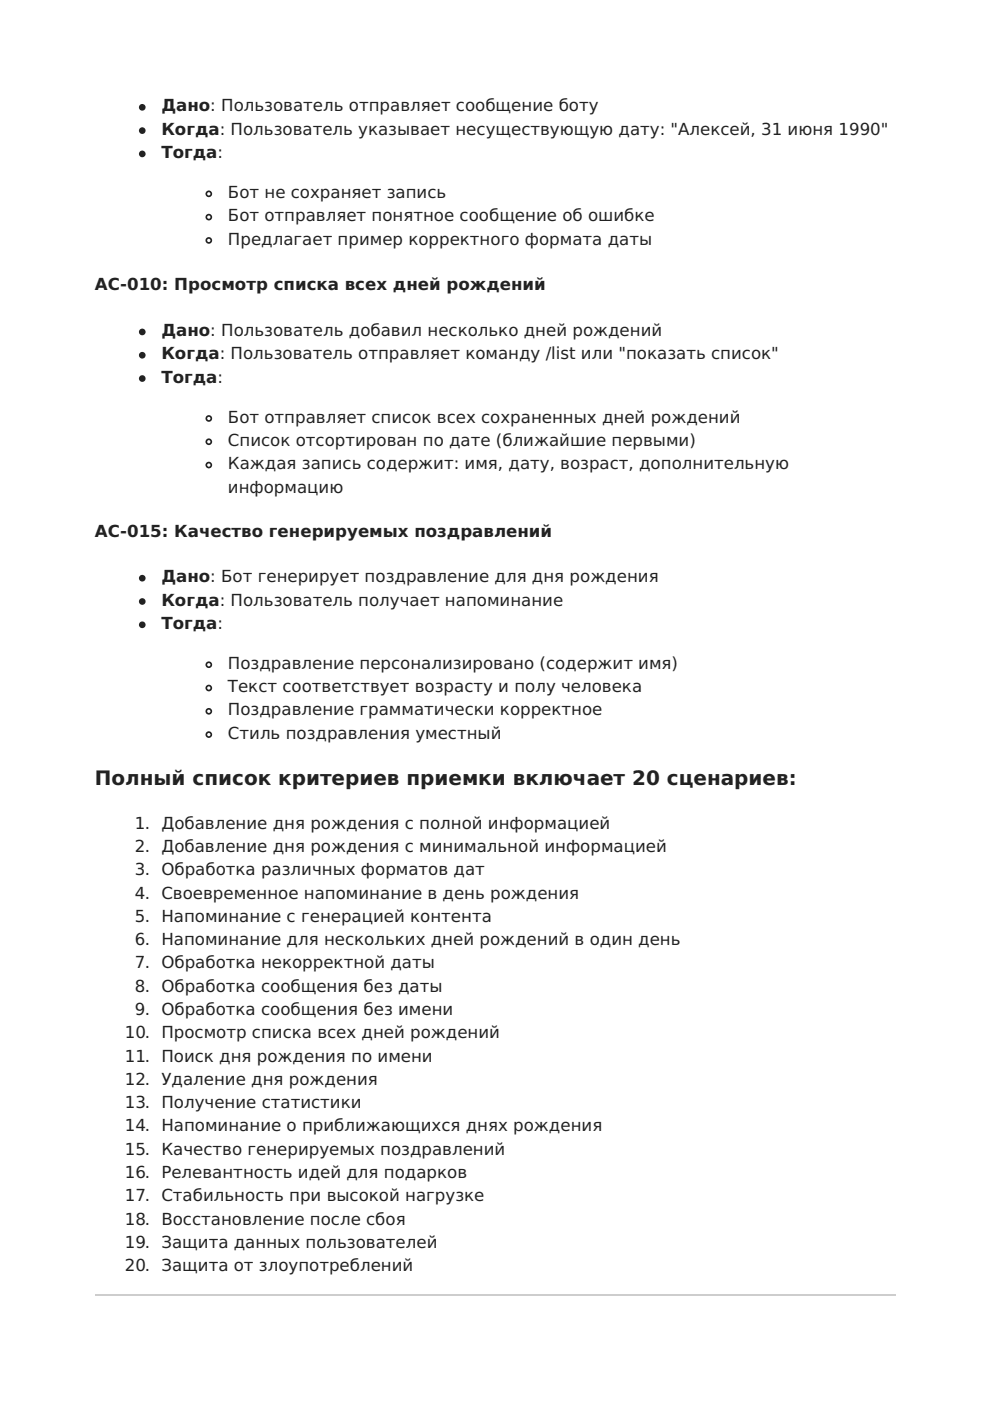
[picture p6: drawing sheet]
<svg xmlns="http://www.w3.org/2000/svg" width="210mm" height="297mm" viewBox="0 0 210 297" stroke-linecap="round" stroke-linejoin="round" font-family="sans-serif">
<defs><g id="words">
<text font-size="4.2" fill="#222" x="20.1" y="166.5">Полный список критериев приемки включает 20 сценариев:</text>
<g font-size="3.5" fill="#222">
<text x="34.2" y="23.6">Дано: Пользователь отправляет сообщение боту</text>
<text x="34.2" y="28.6">Когда: Пользователь указывает несуществующую дату: &quot;Алексей, 31 июня 1990&quot;</text>
<text x="34.2" y="33.5">Тогда:</text>
<text x="48.3" y="42">Бот не сохраняет запись</text>
<text x="48.3" y="46.9">Бот отправляет понятное сообщение об ошибке</text>
<text x="48.3" y="51.9">Предлагает пример корректного формата даты</text>
<text x="20.1" y="61.4">AC-010: Просмотр списка всех дней рождений</text>
<text x="34.2" y="71.3">Дано: Пользователь добавил несколько дней рождений</text>
<text x="34.2" y="76.2">Когда: Пользователь отправляет команду /list или &quot;показать список&quot;</text>
<text x="34.2" y="81.1">Тогда:</text>
<text x="48.3" y="89.6">Бот отправляет список всех сохраненных дней рождений</text>
<text x="48.3" y="94.5">Список отсортирован по дате (ближайшие первыми)</text>
<text x="48.3" y="99.5">Каждая запись содержит: имя, дату, возраст, дополнительную</text>
<text x="48.3" y="104.4">информацию</text>
<text x="20.1" y="113.9">AC-015: Качество генерируемых поздравлений</text>
<text x="34.2" y="123.5">Дано: Бот генерирует поздравление для дня рождения</text>
<text x="34.2" y="128.4">Когда: Пользователь получает напоминание</text>
<text x="34.2" y="133.3">Тогда:</text>
<text x="48.3" y="141.8">Поздравление персонализировано (содержит имя)</text>
<text x="48.3" y="146.8">Текст соответствует возрасту и полу человека</text>
<text x="48.3" y="151.7">Поздравление грамматически корректное</text>
<text x="48.3" y="156.6">Стиль поздравления уместный</text>
<text x="28.6" y="175.7">1. Добавление дня рождения с полной информацией</text>
<text x="28.6" y="180.6">2. Добавление дня рождения с минимальной информацией</text>
<text x="28.6" y="185.6">3. Обработка различных форматов дат</text>
<text x="28.6" y="190.5">4. Своевременное напоминание в день рождения</text>
<text x="28.6" y="195.4">5. Напоминание с генерацией контента</text>
<text x="28.6" y="200.4">6. Напоминание для нескольких дней рождений в один день</text>
<text x="28.6" y="205.3">7. Обработка некорректной даты</text>
<text x="28.6" y="210.3">8. Обработка сообщения без даты</text>
<text x="28.6" y="215.2">9. Обработка сообщения без имени</text>
<text x="26.5" y="220.1">10. Просмотр списка всех дней рождений</text>
<text x="26.5" y="225.1">11. Поиск дня рождения по имени</text>
<text x="26.5" y="230">12. Удаление дня рождения</text>
<text x="26.5" y="234.9">13. Получение статистики</text>
<text x="26.5" y="239.9">14. Напоминание о приближающихся днях рождения</text>
<text x="26.5" y="244.8">15. Качество генерируемых поздравлений</text>
<text x="26.5" y="249.8">16. Релевантность идей для подарков</text>
<text x="26.5" y="254.7">17. Стабильность при высокой нагрузке</text>
<text x="26.5" y="259.6">18. Восстановление после сбоя</text>
<text x="26.5" y="264.6">19. Защита данных пользователей</text>
<text x="26.5" y="269.5">20. Защита от злоупотреблений</text>
</g>
</g></defs>
<path d="M20.1 274.6h169.7" fill="none" stroke="#ccc" stroke-width=".35"/>
<g fill="#222" stroke="#222" stroke-width=".35">
<circle cx="30.2" cy="22.8" r=".53"/>
<circle cx="30.2" cy="27.7" r=".53"/>
<circle cx="30.2" cy="32.6" r=".53"/>
<circle cx="30.2" cy="70.4" r=".53"/>
<circle cx="30.2" cy="75.3" r=".53"/>
<circle cx="30.2" cy="80.3" r=".53"/>
<circle cx="30.2" cy="122.6" r=".53"/>
<circle cx="30.2" cy="127.5" r=".53"/>
<circle cx="30.2" cy="132.5" r=".53"/>
</g>
<g fill="none" stroke="#222" stroke-width=".35">
<circle cx="44.3" cy="41.1" r=".53"/>
<circle cx="44.3" cy="51" r=".53"/>
<circle cx="44.3" cy="46" r=".53"/>
<circle cx="44.3" cy="98.6" r=".53"/>
<circle cx="44.3" cy="93.7" r=".53"/>
<circle cx="44.3" cy="88.7" r=".53"/>
<circle cx="44.3" cy="145.9" r=".53"/>
<circle cx="44.3" cy="140.9" r=".53"/>
<circle cx="44.3" cy="150.8" r=".53"/>
<circle cx="44.3" cy="155.8" r=".53"/>
</g>
<use href="#words"/>
</svg>
